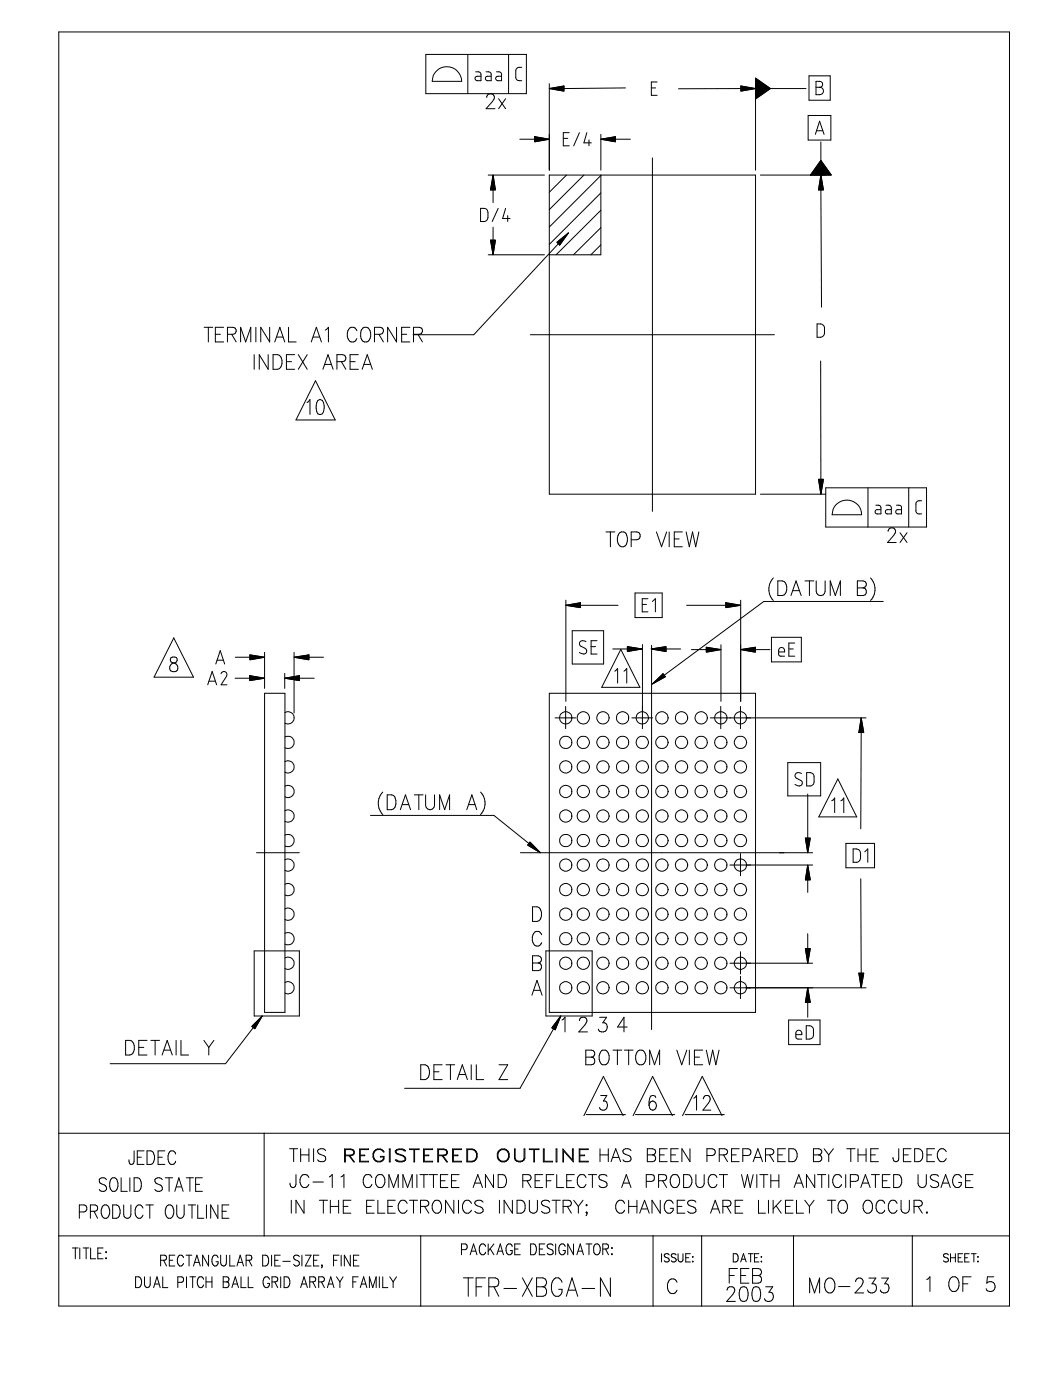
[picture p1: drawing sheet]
<svg xmlns="http://www.w3.org/2000/svg" width="210mm" height="280mm" viewBox="0 0 210 280" stroke-linecap="round" stroke-linejoin="round" font-family="sans-serif">
<g fill="none" stroke="#000" stroke-width=".2">
<path d="M11.7 6.4h189.7v254.4h-189.7zM85 10.9h20v7.8h-20zM87.3 14a2.94 2.94 0 0 1 3.1-.4 2.94 2.94 0 0 1 1.7 2.6h-5.9a2.71 2.71 0 0 1 1.1-2.2zM93.3 10.9v7.8M94.9 14.3l.7 .1 .4 .4v1.3h-.8a.44 .44 0 0 1-.4-.4 .44 .44 0 0 1 .4-.5h.8M97 14.3l.7 .1 .3 .2v1.5l-1-.1-.1-.2 .1-.5 1-.1M97.1 19.5l.3-.6 .7-.2a.85 .85 0 0 1 .6 .8 .85 .85 0 0 1-.4 .8l-1.3 1.4h1.8M99.1 14.3l.6 .1 .4 .4v1.3h-.7a.44 .44 0 0 1-.5-.4 .44 .44 0 0 1 .5-.5h.7M99.5 19.7l1.4 2M100.9 19.7l-1.4 2M101.5 10.9v7.8M104.1 13.4l-.8 .1-.4 .5 .1 1.8 .3 .3h.8"/>
<path d="M109.6 17.7l2.9-.5v1zM109.6 16.7v17.3M124.8 17.6l-12.3 .1M130 17.6h.8M131.1 16.4h-1.1v2.6h1.1M147.8 17.2l2.9 .5-2.9 .5zM147.8 17.7h-12.4M150.7 15.6l3 2.1-3 2.1zM150.7 16.7v17.3M150.7 17.7h10.1M161.4 15.1h4.3v4.9h-4.3zM162.8 16.2l.9 .1 .4 .2v.6l-.6 .3a.74 .74 0 0 1 .8 .8 .74 .74 0 0 1-.8 .7h-.7z"/>
<path d="M162.8 17.4h.7M97.4 35h11.2M98.4 35l.4 2.9h-.9zM98.4 37.9v2.6M103.7 27.8h3M106.7 27.3l2.9 .5-2.9 .5zM109.6 35h41.1v63.7h-41.1zM112.4 27.6h.9M113 35l-3.4 3.4M113.6 26.5h-1.2v2.6h1.2M115.6 26.5l-1.1 2.6M116.5 35l-6.9 6.9"/>
<path d="M117.1 26.5l-.6 2h1.5M117.5 27.9v1.2M119.9 27.8l2.9-.5v1zM119.9 35l-10.3 10.3M119.9 38.5l-10.3 10.3M119.9 26.8v7.2M119.9 35v15.9h-10.3M122.8 27.8h3M130.2 31.5v70.6M151.7 35h13.1M161.2 23.1h4.6v4.9h-4.6zM162.7 26.8l.8-2.6 .9 2.6"/>
<path d="M162.9 26.1h1.3M163.8 32l2.1 3h-4.2zM163.8 35l.5 2.9h-1zM163.8 28.3v6.7M163.8 37.9l.1 23.4M95.9 41.6h.9l.4 .4a2.49 2.49 0 0 1 .1 1.7l-.4 .4-1 .1zM97.4 50.9h11.2M97.9 47.9h.9l-.4 3zM98.4 45.4v2.5M99.4 41.6l-1.2 2.6M100.9 41.6l-.6 2h1.5M101.3 43v1.2"/>
<path d="M111.1 48.4l2.3-1.9-1.7 2.4zM113.4 46.5l-18.9 20.3h-12.1M119.9 42l-8.9 8.9M119.9 45.5l-5.5 5.4M119.9 48.9l-2 2M40.7 65.3h1.8M41.6 65.3v3M43 66.7h1M44.6 65.3h-1.6v3h1.6M45.4 66.7h1.1a.7 .7 0 0 0 .6-.7 .7 .7 0 0 0-.6-.7h-1.1v3M46.2 66.7l.9 1.6M48 68.3v-3l1 3 1-3v3"/>
<path d="M50.7 70.8v2.9M51.1 65.3v3M53.5 70.8v2.9l-1.8-2.9v2.9M53.8 65.3v3l-1.8-3v3M54.5 70.8h.9a1.63 1.63 0 0 1 .6 2.5l-.2 .3-.4 .1h-.9zM54.8 68.3l1-3 1 3M55.2 67.3h1.2M57.1 72.2h1.1M57.6 65.3v3h1.5M58.8 70.8h-1.7v2.9h1.7M59.5 70.8l1.8 2.9M61.3 70.8l-1.8 2.9"/>
<path d="M62.1 68.3l1-3 1 3M62.5 67.3h1.3M62.9 76l4 7.8h-7.8zM63.4 80l.6-.2a1.48 1.48 0 0 1 .7 1.7l-.1 .7-.3 .4-.5 .1a1.46 1.46 0 0 1-.7-1.6zM64.4 73.7l1-2.9 1.1 2.9M64.8 72.8h1.3M64.9 65.9l.6-.6v3M67.2 72.2h1.2a.7 .7 0 0 0 .6-.7 .7 .7 0 0 0-.6-.7h-1.2v2.9M68.1 72.2l.9 1.5M69.8 72.2h1.1M71.2 66a.98 .98 0 0 0-1.1-.6 .98 .98 0 0 0-.8 1 1.32 1.32 0 0 0 1.3 1.9l.6-.7M71.5 70.8h-1.7v2.9h1.7"/>
<path d="M72.3 73.7l1-2.9 1 2.9M72.4 65.5a1.02 1.02 0 0 1 1.6 .9 1.32 1.32 0 0 1-1.3 1.9 1.87 1.87 0 0 1-.3-2.8zM72.6 72.8h1.3M74.7 66.7h1.2a.7 .7 0 0 0 .6-.7 .7 .7 0 0 0-.6-.7h-1.2v3M75.6 66.7l.9 1.6M79.1 65.3v3l-1.8-3v3M80.1 66.7h1.1M81.8 65.3h-1.7v3h1.7M82.5 66.7h1.2a.7 .7 0 0 0 .6-.7 .7 .7 0 0 0-.6-.7h-1.2v3M83.4 66.7l.9 1.6M105.8 66.8h48.7M163 64.7h1l.5 .6a2.22 2.22 0 0 1-.2 1.7l-.3 .3h-1z"/>
<path d="M163.7 72.1l.1 23.6M61.3 80.4l.5-.6v2.9M151.7 98.7h13.1M163.3 95.7h1l-.5 3zM164.8 97.4h20.1v7.8h-20.1zM173.2 97.4v7.8M181.3 97.4v7.8M183.9 100h-.6l-.5 .4v1.8l.4 .4h.7M112.9 119.8v20.2M120.9 106.2h1.8M121.8 106.2v3M123.7 106.3a.86 .86 0 0 1 1.3 .3 1.98 1.98 0 0 1-.5 2.6 1.32 1.32 0 0 1-1.3-1.9z"/>
<path d="M125.9 107.8h1.2a.8 .8 0 0 0 .6-.8 .8 .8 0 0 0-.6-.8h-1.2v3M126.7 118.4h5.4v4.9h-5.4zM129.3 119.5h-1.2v2.7h1.2M131 106.2l1 3 1-3M133.5 106.2v3M134.5 107.6h1M136.1 106.2h-1.6v3h1.6M136.9 106.2l.6 3 .7-3 .6 3 .6-3M147.8 119.8v20.2M154.3 115.4a3.2 3.2 0 0 0 0 4.5M155.2 116h.9a1.63 1.63 0 0 1 .6 2.5l-.2 .3-.4 .1h-.9zM157.8 118.9l1-2.9 1.1 2.9"/>
<path d="M158.2 117.9h1.3M160.6 116h1.8M161.5 116v2.9M162.9 116v2.1a.89 .89 0 0 0 .8 .8 .89 .89 0 0 0 .9-.8v-2.1M165.7 118.9v-2.9l1 2.9 1-2.9v2.9M166.7 100.9a2.96 2.96 0 0 1 3.3-.9 2.96 2.96 0 0 1 1.9 2.8h-5.9l.2-1zM171.1 116h1.1a.69 .69 0 0 1 .6 .5 .69 .69 0 0 1-.2 .7l-.4 .2 .4 .1a.79 .79 0 0 1 .3 .8 .79 .79 0 0 1-.7 .6h-1.1zM171.1 117.4h1.1M173.7 115.4a3.2 3.2 0 0 1 0 4.5M174.8 100.9h.7l.2 .2 .1 1.5h-.9l-.3-.3a.39 .39 0 0 1 .4-.5h.8M176.8 100.9h.8l.2 .4v1.3h-.7a.42 .42 0 0 1-.5-.4 .42 .42 0 0 1 .5-.4h.7M177.2 106.1l.3-.6 .7-.1a.74 .74 0 0 1 .4 1.1l-1.5 1.8h1.7"/>
<path d="M178.9 100.9l.9 .1 .1 1.6-1-.1-.2-.2 .2-.5h1M179.6 106.4l1.4 1.9M181 106.4l-1.4 1.9M34.1 131.3a.64 .64 0 0 0 .2 1 1.03 1.03 0 0 1 1 .5 1.03 1.03 0 0 1-.1 1.2 .88 .88 0 0 1-1.3-.4 .88 .88 0 0 1 .6-1.2l.5-.1a.64 .64 0 0 0 .2-1l-.3-.1zM34.7 127.4l3.9 7.8h-7.9zM41.4 136.7l.9-2.6 .9 2.6M41.7 136h1.3M43.1 132.6l.8-2.7 .9 2.7M43.3 131.8h1.2M44.1 134.5a.61 .61 0 0 1 .8-.4 .61 .61 0 0 1 .3 .9l-1.1 1.7h1.2M46.9 135.4h2.9M46.9 131.2h3"/>
<path d="M49.8 134.9l3 .5-3 .5zM49.9 130.8l2.9 .4-2.9 .5zM52.8 138.4h4.1v63.7h-4.1zM52.8 130.2v7.2M56.8 135.4l2.9-.5v1zM56.8 134.4v3M58.7 131.2l2.9-.4v.9zM58.7 130.2v12.2M59.7 135.4h3M61.6 131.2h3M109.6 138.4h41.1v63.7h-41.1zM112.9 120.8l2.9-.5v1z"/>
<path d="M114.2 125.9h6.2v6.7h-6.2zM115.8 120.8h7.5M116.9 128.1a.75 .75 0 0 0-.8-.2 .75 .75 0 0 0-.5 .7l.2 .4 1 .4 .3 .4a.71 .71 0 0 1-.4 .7 .71 .71 0 0 1-.8-.1l-.3-.1M117.9 129.1h.9M119.1 127.9h-1.2v2.7h1.2M122.3 129.6h2.9M122.7 134l.5-.5v2.9M123.9 129.7l3.8 7.5h-7.6zM124.5 134l.6-.5v2.9M125.2 129.1l2.9 .5-2.9 .5zM128.1 120.7h.9M128.2 128.7v16.8"/>
<path d="M129.9 129.6l3-.5v1zM130 128.8v76.8M130.2 136.6l2.1-2.1 .5 .6zM130.2 120.1l.6-.6v2.7M132.9 129.6h2.9M137 120.8h7.8M138 129.7h2.9M140.9 129.2l2.9 .5-2.9 .5zM143.8 128.7v11.3M144.8 120.3l3 .5-3 .5zM147.8 129.7l2.9-.5v1zM150.7 129.7h2.9"/>
<path d="M153.9 127.2h6v5h-6zM155.4 130.2h1.1a.62 .62 0 0 0-.4-.9 .62 .62 0 0 0-.7 .6v1l.3 .1h.8M157.4 129.6h.9M158.6 128.4h-1.2v2.6h1.2M176.2 120.1h-23.8l-22.2 16.5M56.9 157a1.22 1.22 0 0 1 1.8 1 1.22 1.22 0 0 1-1.8 1.1M56.9 152a1.23 1.23 0 0 1 1.8 1.1 1.23 1.23 0 0 1-1.8 1.1M56.9 147.1a1.24 1.24 0 0 1 1.8 1.1 1.24 1.24 0 0 1-1.8 1.1M56.9 142.3a1.22 1.22 0 0 1 1.8 1 1.22 1.22 0 0 1-1.8 1.1M76.4 158.1a3.2 3.2 0 0 0 0 4.5M77.3 158.7h.8a1.36 1.36 0 0 1 .9 1.8 1.11 1.11 0 0 1-.9 1.2h-.8zM82.7 158.7h1.7"/>
<path d="M83.6 158.7v3M84.9 158.7v2.1a.89 .89 0 0 0 .9 .9 .89 .89 0 0 0 .9-.9v-2.1M95.9 158.1a3.2 3.2 0 0 1 0 4.5M110.7 143.3h4.2M112.9 141v4.5M126.1 143.3h4.1M141.7 143.3h31.1M143.8 141v4.5M147.7 141v4.5M157.2 152.3h6.5v6.6h-6.5zM159.9 154.4a.78 .78 0 0 0-1.2 .3v.5l1.1 .6a.59 .59 0 0 1 .3 .7 .59 .59 0 0 1-.6 .4l-.9-.3M161 154.2h.6l.7 .3 .1 .4v1.2a.87 .87 0 0 1-.8 .8h-.6z"/>
<path d="M161.2 158.5v8.8M165.9 159.9l.6-.6v2.9M167.2 155.5l3.7 7.6h-7.5zM167.8 159.9l.6-.6v2.9M171.8 143.3l.5 2.9h-.9zM171.8 146.2l-.1 19.3M51.2 170.3h8.5M56.9 176.6a1.22 1.22 0 0 1 1.8 1 1.22 1.22 0 0 1-1.8 1.1M56.9 171.6a1.23 1.23 0 0 1 1.8 1.1 1.23 1.23 0 0 1-1.8 1.1M56.9 166.7a1.24 1.24 0 0 1 1.8 1.1 1.24 1.24 0 0 1-1.8 1.1M56.9 161.9a1.22 1.22 0 0 1 1.8 1 1.22 1.22 0 0 1-1.8 1.1M73.9 162.8h24.7l9.2 7.5"/>
<path d="M79.9 161.7l1-3 1 3M80.3 160.6h1.2M87.7 161.7v-3l1 3 1-3v3M93.1 161.7l1-3 1 3M93.5 160.6h1.2M103.8 170.3h58.3M105.7 168.1l2.1 2.2-2.5-1.6zM145.6 172.7h16.5M147.7 170.4v4.5M160.7 167.3h1l-.5 3zM161.2 172.7l.5 3h-1zM161.2 175.7v2.5"/>
<path d="M168.8 168.4h5.7v4.9h-5.7zM170.2 169.5h.7l.6 .3a2.05 2.05 0 0 1 0 2.1h-.1a1.24 1.24 0 0 1-1.2 .3zM171.7 175.5l.1 18.8M172.6 170.1l.5-.6v2.7M50.7 189.9h9v12.9h-9zM56.9 196.2a1.22 1.22 0 0 1 1.8 1 1.22 1.22 0 0 1-1.8 1.1M56.9 191.2a1.23 1.23 0 0 1 1.8 1.1 1.23 1.23 0 0 1-1.8 1.1M56.9 186.3a1.24 1.24 0 0 1 1.8 1.1 1.24 1.24 0 0 1-1.8 1.1M56.9 181.5a1.22 1.22 0 0 1 1.8 1 1.22 1.22 0 0 1-1.8 1.1M106.1 198.7l1-3 1.1 3M106.3 181h.8a1.69 1.69 0 0 1 .7 2.6l-.7 .4h-.8zM106.3 190.8h1.1a.72 .72 0 0 1 .6 .7 .72 .72 0 0 1-.6 .8l.4 .1a.79 .79 0 0 1 .2 .8 .79 .79 0 0 1-.6 .6h-1.1z"/>
<path d="M106.3 192.3h1.1M106.5 197.7h1.3M108.1 186.6a.89 .89 0 0 0-1.4-.5 1.8 1.8 0 0 0 .3 2.8 .91 .91 0 0 0 1.1-.7M108.9 189.9h9.3v12.9h-9.3zM145.6 197.2h27.2M145.6 192.3h16.5M147.7 190v4.5M147.7 194.9v4.5M160.7 189.4h1l-.5 2.9zM161.2 197.2l.5 2.9h-1zM161.2 186.4v3M171.4 194.3h.9l-.5 2.9z"/>
<path d="M25.1 207.7h.8a1.63 1.63 0 0 1 .6 2.5l-.2 .3-.4 .1h-.8zM27.7 209.1h1M29.3 207.7h-1.6v2.9h1.6M30.1 207.7h1.7M30.9 207.7v2.9M32.3 210.6l1.1-2.9 1 2.9M32.7 209.7h1.3M35.1 207.7v2.9M36.1 207.7v2.9h1.5M40.7 207.7l1 1.4M41.7 209.1v1.5M42.7 207.7l-1 1.4"/>
<path d="M50.2 204.9l2.1-2.1-1.5 2.6zM52.3 202.8l-7.3 9.6h-23M83.9 212.6h.9a1.69 1.69 0 0 1 0 2.9h-.9zM86.6 214h1M88.2 212.6h-1.6v2.9h1.6M89 212.6h1.7M89.9 212.6v2.9M91.2 215.5l1-2.9 1.1 2.9M91.6 214.5h1.3M94 212.6v2.9M95 212.6v2.9h1.5M99.6 212.6h1.7l-1.7 2.9h1.7"/>
<path d="M111.9 202.8l-1.1 2.8-.7-.4zM111.9 202.8l-8.1 14.5h-23.1M112.1 203.7l.6-.6v2.9M115.6 203.8a.66 .66 0 0 1 .5-.7h.5a.72 .72 0 0 1 .4 1.1l-1.5 1.8h1.7M116.9 209.7h1.1a.7 .7 0 0 1 .7 .7 .7 .7 0 0 1-.7 .7 .77 .77 0 0 1 .7 .7 .77 .77 0 0 1-.7 .8h-1.1zM116.9 211.1h1.1M119.6 203.1h1.4l-.7 1.1a.92 .92 0 0 1 .7 1.5 .92 .92 0 0 1-1.6-.2M119.8 218.7h1.3l-.7 1.1a.92 .92 0 0 1 .8 1 .92 .92 0 0 1-1 .8l-.5-.2-.1-.3M120 209.8a1.02 1.02 0 0 1 1.5 1 1.65 1.65 0 0 1-.7 1.8h-.5a1.87 1.87 0 0 1-.3-2.8zM122.3 209.7h1.8M123.2 209.7v2.9M124.6 209.7h1.7"/>
<path d="M125.1 205h-1.9l1.3-1.9v2.9M125.4 209.7v2.9M127.3 209.8a1.02 1.02 0 0 1 1.6 1 1.65 1.65 0 0 1-.8 1.8 1.05 1.05 0 0 1-1.3-1.1 2.01 2.01 0 0 1 .5-1.7zM129.6 212.6v-2.9l1 2.9 1-2.9v2.9M129.8 220l.4-.2a.92 .92 0 0 1 .8 .9 .92 .92 0 0 1-.8 .9l-.4-.1a1.02 1.02 0 0 1 0-1.5zM130.9 219.1a.64 .64 0 0 0-1.1-.3l-.2 .5-.1 1.4M135 209.7l1 2.9 1-2.9M137.5 209.7v2.9M138.4 219.3l.6-.6v2.9M138.6 211.1h1M140.2 209.7h-1.6v2.9h1.6M140.3 219.4l.3-.6 .7-.1a.91 .91 0 0 1 .1 1.5l-1.1 1.4h1.5"/>
<path d="M140.9 209.7l.7 2.9 .6-2.9 .6 2.9 .7-2.9M157.4 203.7h6.2v4.9h-6.2zM158.8 206.6h1.2a.62 .62 0 0 0-.4-.9 .62 .62 0 0 0-.8 .6l.1 1 .3 .2h.8M160.9 204.8h.9l.4 .4 .1 1.5-.1 .3-.3 .3-1 .2zM161.2 200.1v3M11.7 226.3h189.7M21.3 235.5a.73 .73 0 0 0-1-.3 .73 .73 0 0 0-.4 .9l.9 .5a.66 .66 0 0 1 .5 .7 .66 .66 0 0 1-.6 .6l-.7-.2-.2-.2M22.3 235.3l.2-.2a.75 .75 0 0 1 .9 .7 1.66 1.66 0 0 1-.5 2.1 1.18 1.18 0 0 1-1-1.7zM24.2 235.1v2.8h1.2M25.9 235.1v2.8M26.8 229.8l-.1 2.4a.47 .47 0 0 1-.5 .3 .47 .47 0 0 1-.4-.3l-.1-.7M26.8 235.1h.7a1.61 1.61 0 0 1 .5 2.4l-.2 .2-.3 .2h-.7z"/>
<path d="M27.4 231h.8M28.7 229.8h-1.3v2.7h1.3M29.3 229.8h.8a1.6 1.6 0 0 1 0 2.7h-.8zM31.5 231h.9M32.4 235.5a.79 .79 0 0 0-.9-.4 .79 .79 0 0 0-.6 .7l.2 .4 .9 .4a.68 .68 0 0 1 .3 .9 .68 .68 0 0 1-.8 .4l-.6-.4M32.9 229.8h-1.4v2.7h1.4M33 235.1h1.5M33.7 235.1v2.8M34.9 237.9l.8-2.8 .8 2.8M35.1 230.4a.72 .72 0 0 0-1.2-.5 1.89 1.89 0 0 0 .2 2.6 .75 .75 0 0 0 1-.7M35.2 237h1M37.2 235.1h1.4"/>
<path d="M37.9 235.1v2.8M39 236.5h.8M40.4 235.1h-1.4v2.8h1.4M52.7 226.3v20.4M57.8 229.3h1.6M58.1 239.6v2.6M58.6 229.3v2.6M59.1 234.5v2l-.2 .3a.54 .54 0 0 1-.9 0l-.1-.6M60 229.3v2.6M60 230.6h1.6M60.7 239.6v2.6l-1.6-2.6v2.6M61.6 229.3v2.6"/>
<path d="M61.6 235.1a.92 .92 0 0 0-1-.6 .92 .92 0 0 0-.7 1 1.2 1.2 0 0 0 1.1 1.6l.6-.6M62.4 236h2.1M62.6 229.3v2.6M63.7 239.6h1.7M64.5 239.6v2.6M65 229.7a.89 .89 0 0 0-.9-.4 .89 .89 0 0 0-.7 .6l.2 .4 .9 .4a.62 .62 0 0 1 .5 .7 .62 .62 0 0 1-.6 .5l-.8-.1-.2-.3M65.7 235l.6-.5v2.6M65.9 239.6v2.6M67.6 239.6v2.6M68 235l.6-.5v2.6M68.9 230.6l1.5-.1 .2-.6-.2-.3-.4-.1h-1.1v2.5h-.2v-2.6l1.7 .1a.63 .63 0 0 1 0 1.1l-1.5 .1M69.6 230.7l1.1 1.3-.9-1.3"/>
<path d="M70 239.6h-1.5v2.6h1.5M71.8 229.4h1.7v.1h-1.6v2.3h1.6v.2h-1.7zM71.9 230.6h.9v.1h-.9M74.2 235.1l-.1-.2a.84 .84 0 0 0-1.4 0 1.67 1.67 0 0 0 .5 2.2 .85 .85 0 0 0 1-.6M74.7 239.6h-1.5v2.6h1.5M74.7 229.8a1.14 1.14 0 0 1 1.9 .2h-.1a1.1 1.1 0 0 0-1.4-.4 1.1 1.1 0 0 0-.6 1.4 1.06 1.06 0 0 0 .9 .9 1.06 1.06 0 0 0 1.1-.5v-.4h-.6v-.1h.7a1.1 1.1 0 0 1-1 1.1 1.1 1.1 0 0 1-1.2-1v-.6zM75.1 234.9a.92 .92 0 0 1 1.1-.3 .92 .92 0 0 1 .6 .9 1.2 1.2 0 0 1-1.2 1.6 1.55 1.55 0 0 1-.5-2.2zM75.4 239.6v2.6h1.4M77.6 237.1v-2.6l.9 2.6 1-2.6v2.6M77.7 229.4h.2v2.6h-.2zM78.9 229.8a1.53 1.53 0 0 1 2 0h-.3a1.18 1.18 0 0 0-1.6 0v.2a2.21 2.21 0 0 0 1.5 .7l.3 .3 .1 .6a1.5 1.5 0 0 1-2 0h.3a1.27 1.27 0 0 0 1.6 0 .76 .76 0 0 0-.6-.9 1.45 1.45 0 0 1-1.3-.7zM78.9 239.6h-1.5v2.6h1.5"/>
<path d="M80.4 237.1v-2.6l.9 2.6 1-2.6v2.6M81.7 229.4h1.9v.1h-1.9zM81.7 239.6h1.6M82.5 239.6v2.6M82.6 229.5v2.5h.1v-2.5M83.2 234.5v2.6M83.8 234.5h1.6M84.5 229.4h1.8v.1h-1.6v2.3h1.6v.2h-1.8zM84.6 234.5v2.6M84.7 230.6h.9v.1h-.9M85.6 234.5h1.7M86.5 234.5v2.6"/>
<path d="M86.7 239.8a.93 .93 0 0 1 1.4 .8 1.16 1.16 0 0 1-1.1 1.6 1.53 1.53 0 0 1-.3-2.4zM87.5 230.6l1.5-.1 .1-.3-.1-.6-1.5-.1v2.5h-.2v-2.6l1.7 .1a.63 .63 0 0 1 0 1.1l-1.5 .1M87.9 235.7h.9M88.2 230.7l.9 1.3h.2l-.9-1.3M89.4 234.5h-1.5v2.6h1.5M90.1 235.7h.9M90.3 229.4h1.8v.1h-1.6v2.3h1.6v.2h-1.8zM90.5 230.6h.9v.1h-.9M90.6 239.6v2.6l-1.7-2.6v2.6M91.5 239.6v2.6M91.6 234.5h-1.5v2.6h1.5M93.1 229.4h1.1a1.32 1.32 0 0 1 1 1.3 1.32 1.32 0 0 1-1 1.3h-1.1z"/>
<path d="M93.3 229.5h.9a1.19 1.19 0 0 1 .9 1.2 1.19 1.19 0 0 1-.9 1.1h-.9zM94.4 237.1l.9-2.6 1 2.6M94.7 236.2h1.2M98.5 234.5v2.6l-1.6-2.6v2.6M99.4 234.5l1.2 .1a1.52 1.52 0 0 1-.4 2.5h-.8zM99.7 239.6v2.6M99.8 229.6a1.16 1.16 0 0 1 1.7 1.1 1.16 1.16 0 0 1-1.7 1 1.32 1.32 0 0 1 0-2.1zM102.2 239.6v2.6l-1.6-2.6v2.6M102.7 229.4h.1v1.9l.2 .3a1 1 0 0 0 1.6-.3v-1.9h.1v1.9a1.1 1.1 0 0 1-1 .7 1.1 1.1 0 0 1-1-.7zM103.2 239.6a1.38 1.38 0 0 1 1.6 .8 1.38 1.38 0 0 1-.5 1.7l-1.1 .1zM104.3 235.7h1.1a.63 .63 0 0 0 .5-.4 .63 .63 0 0 0-.2-.7l-1.4-.1v2.6M105.2 235.7l.8 1.4"/>
<path d="M105.6 229.4h1.9v.1h-1.9zM105.6 239.6v1.9a.81 .81 0 0 0 .8 .7 .81 .81 0 0 0 .8-.7v-1.9M106.5 229.5v2.5h.1v-2.5M106.8 235.7h.9M108.3 234.5h-1.5v2.6h1.5M108.4 229.4h.2v2.4h1.6v.2h-1.8zM109 235.7h.9M110.2 239.6h1.6M110.5 234.5h-1.5v2.6M111 229.4h.1v2.6h-.1zM111 239.6v2.6M111.1 234.5v2.6h1.4"/>
<path d="M112.3 229.4l1.9 2.2v-2.2h.2v2.6l-2-2.2v2.2h-.1zM113.1 235.7h.9M114.5 239.6l.9 1.3M114.6 234.5h-1.5v2.6h1.5M115.6 229.4h1.7v.1h-1.6v2.3h1.6v.2h-1.7zM115.7 230.6h.9v.1h-.9M116.3 239.6l-.9 1.3M116.5 222.7l3.9-7.8 3.9 7.8M116.9 235.1a.89 .89 0 0 0-1-.6 .89 .89 0 0 0-.7 1 1.1 1.1 0 0 0 .2 1.2 1.1 1.1 0 0 0 1.2 .3l.3-.5M117 222.5h7.8M117.4 234.5h1.6M118.2 234.5v2.6"/>
<path d="M119.7 230.6h1.7M119.7 229.3v2.6M121.1 234.9a1.08 1.08 0 0 0-1.6 0 .61 .61 0 0 0 .5 .7l.6 .3a.63 .63 0 0 1 .5 .4 .63 .63 0 0 1-.2 .7 1.04 1.04 0 0 1-1.4-.3M121.4 229.3v2.6M121.9 231.9l1-2.6 .9 2.6M122.3 231.1h1.1M124 237.1l1-2.6 .9 2.6M124.4 236.2h1.2M125.4 239.6v2.6M125.9 229.7a.88 .88 0 0 0-.9-.4 .88 .88 0 0 0-.7 .6l.2 .4 .9 .4a.66 .66 0 0 1 .3 1.1 1.04 1.04 0 0 1-1.4-.3M126.3 222.7l3.9-7.8 4 7.8M126.8 222.5h7.8"/>
<path d="M127.1 239.6v2.6M128.9 235.9l1.4-.2a.7 .7 0 0 0 .3-.7 .7 .7 0 0 0-.6-.5h-1.1v2.6M129.2 229.3h1a.61 .61 0 0 1 .5 1l-.5 .3a.68 .68 0 0 1 .6 .7 .68 .68 0 0 1-.6 .6h-1zM129.2 230.6h1M131.4 235.7l1.4-.1a.69 .69 0 0 0 0-1l-1.4-.1v2.6M131.6 230.6h.9M131.7 239.6v2.6l-1.6-2.6v2.6M132.2 235.7l.8 1.4M133.1 229.3h-1.5v2.6h1.5M133.9 230.6h.9M133.9 234.9a.92 .92 0 0 1 1.1-.3 .92 .92 0 0 1 .6 .9 1.2 1.2 0 0 1-1.2 1.6 1.48 1.48 0 0 1-.5-2.2zM135.3 229.3h-1.4v2.6h1.4"/>
<path d="M136.2 222.7l3.9-7.8 4 7.8M136.4 234.5h.8a1.34 1.34 0 0 1 .7 2l-.3 .5-1.2 .1zM136.7 239.6h-1.6v2.6h1.6M136.7 222.5h7.8M137.7 229.3v2.6l-1.6-2.6v2.6M138.9 234.5v1.8a.83 .83 0 0 0 .8 .8 .83 .83 0 0 0 .8-.8v-1.8M141.1 230.7h1a.68 .68 0 0 0 .6-.7 .68 .68 0 0 0-.6-.7h-1v2.6M143 235.1v-.2a.89 .89 0 0 0-1.5 0 1.67 1.67 0 0 0 .5 2.2 .85 .85 0 0 0 1-.6M143.5 230.6h1.1a.61 .61 0 0 0 .4-1l-.4-.3h-1.1v2.6M143.5 234.5h1.7M144.4 230.6l.8 1.3M144.4 234.5v2.6"/>
<path d="M146 230.6h.9M147.5 229.3h-1.5v2.6h1.5M148 234.5l.5 2.6 .6-2.6 .6 2.6 .6-2.6M148.2 230.7h1a.68 .68 0 0 0 .6-.7 .68 .68 0 0 0-.6-.7h-1v2.6M148.2 239.6h-1.5v2.6h1.5M150.3 231.9l.9-2.6 .9 2.6M150.6 231.1h1.2M151 234.5v2.6M151.3 239.6v2.6h1.4M151.6 234.5h1.6M152.4 234.5v2.6M152.7 230.6h1.1a.61 .61 0 0 0 .5-1l-.5-.3h-1.1v2.6"/>
<path d="M153.3 239.6v2.6M153.5 230.6l.9 1.3M153.8 235.7h1.6M153.8 234.5v2.6M154.3 239.6v2.6M155.2 230.6h.9M155.4 234.5v2.6M155.9 239.6l-1.6 1.8M156.7 229.3h-1.5v2.6h1.5M157.4 229.3h.8a1.41 1.41 0 0 1 .9 1.3 1.41 1.41 0 0 1-.9 1.3h-.8zM158.2 239.6h-1.5v2.6h1.5M158.5 237.1l.9-2.6 .9 2.6"/>
<path d="M158.8 236.2h1.2M158.9 239.6v2.6h1.4M160.6 239.6l.9 1.3M162.3 229.3h1.1a.61 .61 0 0 1 .4 1l-.4 .3a.68 .68 0 0 1 .6 .7 .68 .68 0 0 1-.6 .6h-1.1zM162.3 230.6h1.1M162.4 239.6l-.9 1.3M162.6 234.5v2.6l-1.7-2.6v2.6M163.1 234.5h1.7M164 234.5v2.6M164.4 229.3l1 1.3M165.1 239.6h1.7M165.4 230.6v1.3"/>
<path d="M165.4 234.5v2.6M165.9 239.6v2.6M166.3 229.3l-.9 1.3M167.9 235.1a.89 .89 0 0 0-1-.6 .89 .89 0 0 0-.7 1 1.2 1.2 0 0 0 1.1 1.6l.5-.4 .1-.2M168.7 234.5v2.6M169 229.3h1.6M169.7 235.9l1.4-.2a.7 .7 0 0 0 .2-.7 .7 .7 0 0 0-.6-.5h-1v2.6M169.8 229.3v2.6M171.2 230.6h1.6M171.2 229.3v2.6M171.7 237.1l1-2.6 .9 2.6M172.1 236.2h1.2"/>
<path d="M172.7 239.8a.93 .93 0 0 1 1.4 .8 1.16 1.16 0 0 1-1.2 1.6 1.53 1.53 0 0 1-.2-2.4zM172.8 229.3v2.6M173.7 230.6h1M173.9 234.5h1.6M174.7 234.5v2.6M175.3 229.3h-1.6v2.6h1.6M176.1 235.7h.9M177.6 234.5h-1.5v2.6h1.5M178.3 234.5l1.2 .1a1.52 1.52 0 0 1-.4 2.5h-.8zM179.3 229.3l-.1 2.4a.55 .55 0 0 1-.9 0l-.1-.6M179.8 239.6v1.9a.83 .83 0 0 0 .8 .7 .83 .83 0 0 0 .8-.7v-1.9M180.3 230.6h.9"/>
<path d="M181.8 229.3h-1.5v2.6h1.5M182.5 229.3a1.37 1.37 0 0 1 1.6 .8 1.37 1.37 0 0 1-.5 1.7l-1.1 .1zM183.2 234.5v1.8a.83 .83 0 0 0 .8 .8 .83 .83 0 0 0 .8-.8v-1.8M185 230.6h.9M186.5 229.3h-1.5v2.6h1.5M187.3 234.9a1.12 1.12 0 0 0-1.7 0 .71 .71 0 0 0 .5 .7 1.35 1.35 0 0 1 1.2 .7v.4a1.04 1.04 0 0 1-1.7 0M187.7 237.1l1-2.6 .9 2.6M188.1 236.2h1.2M188.8 229.9a.92 .92 0 0 0-1.1-.6 .92 .92 0 0 0-.7 1 1.2 1.2 0 0 0 1.2 1.6l.6-.6M191.8 235.1a.89 .89 0 0 0-1-.6 .89 .89 0 0 0-.7 1 1.2 1.2 0 0 0 1.2 1.6 .85 .85 0 0 0 .5-1h-.5M192.7 235.7h.9M194.1 234.5h-1.4v2.6h1.4"/>
<path d="M11.7 246.7h189.7M14.4 249.2h1.2M15 249.2v2.1M15.8 242h1a.71 .71 0 0 0 .5-.7 .71 .71 0 0 0-.5-.7h-1v2.6M15.9 249.2v2.1M16.6 249.2h1.1M17.2 249.2v2.1M18 241.8h1a.65 .65 0 0 0 .5-.6 .65 .65 0 0 0-.5-.6h-1v2.6M18.1 249.2v2.1h1M18.8 241.8l.7 1.4M19.5 250.2h.7M20.6 249.2h-1.1v2.1h1.1"/>
<path d="M20.6 240.7l.7-.1a1.67 1.67 0 0 1 0 2.6h-.5a1.73 1.73 0 0 1-.2-2.5zM21.2 249.9v.2zM21.2 251.1v.2zM22.5 240.6h.7a1.56 1.56 0 0 1 0 2.6h-.7zM24.7 240.6v1.9a.72 .72 0 0 0 .7 .7 .72 .72 0 0 0 .7-.7v-1.9M27.1 254.9h.5a1.25 1.25 0 0 1 0 2.2h-.5zM28.5 241.2a.75 .75 0 0 0-.7-.7 .75 .75 0 0 0-.7 .7 1.61 1.61 0 0 0 .5 2 .81 .81 0 0 0 .9-.6M28.8 254.9v1.5a.58 .58 0 0 0 .6 .7 .58 .58 0 0 0 .6-.7v-1.5M29.1 240.6h1.5M29.9 240.6v2.6M30.6 257.1l.7-2.2 .7 2.2M30.9 256.4h.8"/>
<path d="M32 251.6h.8a.52 .52 0 0 0 .4-.5 .52 .52 0 0 0-.4-.5h-.8v2.2M32.5 254.9v2.2h1M32.6 251.6l.6 1.2M33.4 240.7l.6-.1a1.67 1.67 0 0 1 0 2.6h-.4a1.73 1.73 0 0 1-.2-2.5zM33.8 251.6h.7M34.9 250.6h-1.1v2.2h1.1M35.3 240.6v1.9a.74 .74 0 0 0 .7 .7 .74 .74 0 0 0 .7-.7v-1.9M35.5 256l.9-.1 .2-.3-.2-.6-.9-.1v2.2M36.6 251.1a.57 .57 0 0 0-.9-.4 1.49 1.49 0 0 0 .2 2.1 .68 .68 0 0 0 .7-.5M37.1 250.6h1.2M37.2 254.9v2.2M37.5 240.6h1.5"/>
<path d="M37.7 250.6v2.2M37.9 254.9h1.1M38.3 240.6v2.6M38.4 254.9v2.2M38.6 252.8l.7-2.2 .7 2.2M38.9 252h.8M39.5 240.6v2.6h1.2M40.6 255.4a.63 .63 0 0 0-.8-.5 .63 .63 0 0 0-.4 .8l.1 .8a.57 .57 0 0 0 .5 .6 .57 .57 0 0 0 .6-.6M41.1 254.9v2.2M41.1 255.9h1.2M41.2 240.6v2.6M41.6 250.6v2.2l-1.2-2.2v2.2"/>
<path d="M42.3 254.9v2.2M43.5 240.6v2.6l-1.5-2.6v2.6M43.5 251.1a.57 .57 0 0 0-.9-.4 1.49 1.49 0 0 0 .2 2.1 .68 .68 0 0 0 .7-.9h-.4M44 250.6v1.5a.58 .58 0 0 0 .6 .7 .58 .58 0 0 0 .6-.7v-1.5M44.3 241.8h.9M44.5 254.9h.8a.51 .51 0 0 1 .4 .5 .51 .51 0 0 1-.4 .5 .59 .59 0 0 1 .4 .6 .59 .59 0 0 1-.4 .6h-.8zM44.5 255.9h.8M45.7 240.6h-1.4v2.6h1.4M45.8 250.6v2.2h1.1M46.3 257.1l.6-2.2 .7 2.2M46.5 256.4h.9M47.3 252.8l.6-2.2 .7 2.2"/>
<path d="M47.5 252h.8M48.1 254.9v2.2h1M49.1 251.6h.7a.52 .52 0 0 0 .5-.5 .52 .52 0 0 0-.5-.5h-.7v2.2M49.5 254.9v2.2h1M49.7 251.6l.5 1.2M52.4 250.6h.6a1.25 1.25 0 0 1 0 2.2h-.6zM53.8 255.4a.65 .65 0 0 0-.8-.5 .65 .65 0 0 0-.5 .8l.1 .8a.62 .62 0 0 0 .7 .6 .62 .62 0 0 0 .5-.9h-.5M54.2 250.6v2.2M54.3 255.9h.7a.52 .52 0 0 0 .4-.5 .52 .52 0 0 0-.4-.5h-.7v2.2M54.8 251.6h.7M54.8 255.9l.6 1.2M55.9 250.6h-1.1v2.2h1.1"/>
<path d="M56 254.9v2.2M56.4 251.8h1.5M56.7 254.9h.5a1.25 1.25 0 0 1 0 2.2h-.5zM59.7 250.9a.6 .6 0 0 0-.6-.3 .6 .6 0 0 0-.5 .5 1.13 1.13 0 0 0 1 .7 .54 .54 0 0 1 .1 .6 .54 .54 0 0 1-.4 .4h-.3l-.4-.4M60 257.1l.7-2.2 .6 2.2M60.2 250.6v2.2M60.2 256.4h.9M60.9 250.6h1.2l-1.2 2.2h1.2M61.8 255.9h.8a.52 .52 0 0 0 .4-.5 .52 .52 0 0 0-.4-.5h-.8v2.2M62.4 255.9l.6 1.2M62.6 251.6h.6M63.6 255.9h.7a.52 .52 0 0 0 .4-.5 .52 .52 0 0 0-.4-.5h-.7v2.2"/>
<path d="M63.6 250.6h-1v2.2h1M64.1 255.9l.6 1.2M64.2 252.5v.3zM64.3 252.6l-.2 .5M65.3 257.1l.7-2.2 .6 2.2M65.6 256.4h.8M65.9 240.9h1.7M66.5 251.6h.7M67.1 254.9l.7 1M67.6 250.6h-1.1v2.2M67.8 255.9v1.2M68.1 250.6v2.2"/>
<path d="M68.5 254.9l-.7 1M68.5 240.9h.9M69.9 250.6v2.2l-1.2-2.2v2.2M70.4 255.9h.6M70.5 251.6h.7M71.5 254.9h-1.1v2.2M71.6 250.6h-1.1v2.2h1.1M71.9 257.1l.7-2.2 .6 2.2M72.1 256.4h.9M73.2 240.9h.9M73.7 257.1v-2.2l.7 2.2 .7-2.2v2.2M75.7 254.9v2.2"/>
<path d="M76.4 254.9v2.2h1M77.4 240.9h.9M77.8 254.9l.6 1M78.4 255.9v1.2M79.1 254.9l-.7 1M81.2 240.3a.91 .91 0 0 0-1-.7 .91 .91 0 0 0-.7 1 1.2 1.2 0 0 0 1.1 1.6l.6-.6M83.9 240.9h1.1a.61 .61 0 0 0 .4-1l-.4-.3h-1.1v2.6M83.9 246.7v14.1M84.7 240.9l.9 1.3M92.1 249.5h.7a.61 .61 0 0 0 .4-.6 .61 .61 0 0 0-.4-.5h-.7v2.1M92.5 255.1h1.9M93.4 255.1v3.7"/>
<path d="M93.8 250.5l.7-2.1 .7 2.1M94.1 240.3a.91 .91 0 0 0-1.1-.7 .91 .91 0 0 0-.7 1 1.2 1.2 0 0 0 1.2 1.6l.6-.6M94.1 249.8h.8M95 256.9h1.1M96.4 240a.91 .91 0 0 0-.9-.4 .91 .91 0 0 0-.8 .7 1.35 1.35 0 0 0 1.2 .7 .62 .62 0 0 1 .5 .7 .62 .62 0 0 1-.6 .5h-.5l-.6-.4M96.9 255.1h-1.9v3.7M96.9 248.9a.65 .65 0 0 0-.8-.5 .65 .65 0 0 0-.5 .8 .95 .95 0 0 0 .9 1.3l.4-.5M97.4 248.4v2.1M97.5 256.9h1.3a.92 .92 0 0 0 .7-.9 .92 .92 0 0 0-.7-.9h-1.3v3.7M97.8 249.3l.8 1.2M98.6 256.9l.9 1.9M98.6 248.4l-1.2 1.4"/>
<path d="M99.1 250.5l.7-2.1 .7 2.1M99.4 249.8h.8M100.5 257.2h2.6M102.2 248.9a.63 .63 0 0 0-.8-.5 .63 .63 0 0 0-.4 .8 .95 .95 0 0 0 .8 1.3 .66 .66 0 0 0 .4-.8h-.4M102.7 249.4h.7M103.8 248.4h-1.1v2.1h1.1M104.2 255.1l2 3.7M105.9 248.4h.6a1.29 1.29 0 0 1 0 2.1h-.6zM106.2 255.1l-2 3.7M107.1 256.9h1.2M107.1 255.1h1.2a.9 .9 0 0 1 .8 .9 .9 .9 0 0 1-.8 .9 .98 .98 0 0 1 .8 1 .98 .98 0 0 1-.8 .9h-1.2zM107.6 249.4h.7"/>
<path d="M108.7 248.4h-1.1v2.1h1.1M109.7 240a.91 .91 0 0 0-.9-.4 .91 .91 0 0 0-.8 .7 1.35 1.35 0 0 0 1.2 .7 .66 .66 0 0 1 .3 1.1 1.11 1.11 0 0 1-1.5-.3M110.4 248.7a.64 .64 0 0 0-.7-.4 .64 .64 0 0 0-.5 .6 1.63 1.63 0 0 0 1.1 .8l.1 .5a.71 .71 0 0 1-1.2 0M110.9 248.4v2.1M112.1 256a1.01 1.01 0 0 0-1.5-.7 2.42 2.42 0 0 0 .3 3.5 1.09 1.09 0 0 0 1.2-1.4h-.6M112.4 240.9l1.4-.2a.65 .65 0 0 0 0-.9l-1.4-.2v2.6M112.8 248.9a.65 .65 0 0 0-.8-.5 .65 .65 0 0 0-.5 .8 .95 .95 0 0 0 .9 1.3 .74 .74 0 0 0 .4-.8h-.4M113 258.8l1.1-3.7 1.2 3.7M113.2 240.9l.8 1.3M113.4 257.6h1.5M114.4 248.4v2.1l-1.1-2.1v2.1M115.1 250.5l.7-2.1 .6 2.1"/>
<path d="M115.4 249.8h.8M115.4 240.9v1.3M116.1 257.2h2.6M116.9 248.4h1.2M117.1 240.5v.2l-.2-.1zM117.1 242v.2l-.2-.1zM117.1 242.1l-.2 .6M117.5 248.4v2.1M118.7 248.4h.2a.93 .93 0 0 1 .9 1.3 .68 .68 0 0 1-.7 .8 .68 .68 0 0 1-.7-.8 1.35 1.35 0 0 1 .3-1.3zM120.3 249.4h.7a.52 .52 0 0 0 .4-.5 .52 .52 0 0 0-.4-.5h-.7v2.1M120.8 249.4l.6 1.1M121.8 255.1v3.7l-2-3.7v3.7"/>
<path d="M122 250.4h.2l-.1 .1zM122.1 249.1v.2zM124.6 240.3a.91 .91 0 0 0-1-.7 .91 .91 0 0 0-.7 1 1.2 1.2 0 0 0 1.1 1.6l.6-.6M125.4 240.9h1.7M127.6 242.2l1-2.6 .9 2.6M128 241.4h1.2M130.3 246.7v14.1M132 250.3v1.7M133.5 250.6a.52 .52 0 0 0-.5-.3 .52 .52 0 0 0-.5 .4l.2 .2 .7 .3 .1 .5a.57 .57 0 0 1-1 0M134.3 240.3a.91 .91 0 0 0-1-.7 .91 .91 0 0 0-.8 1 1.2 1.2 0 0 0 1.2 1.6 .91 .91 0 0 0 .6-1h-.6M134.9 250.6a.49 .49 0 0 0-.6-.3 .49 .49 0 0 0-.3 .6l.7 .3 .2 .3a.52 .52 0 0 1-.4 .5 .52 .52 0 0 1-.6-.3M135.1 256a.98 .98 0 0 0-1.2-.7 .98 .98 0 0 0-.7 1.1 1.32 1.32 0 0 0 1.3 1.9l.6-.7"/>
<path d="M135.1 240.9h1M135.3 250.3v1.2a.49 .49 0 0 0 .5 .5 .49 .49 0 0 0 .5-.5v-1.2M136.8 251.1h.6M137.8 250.3h-1v1.7h1M138.2 250.9v.1zM138.2 251.8v.2zM138.9 240a.91 .91 0 0 0-1-.4 .91 .91 0 0 0-.7 .7 1.35 1.35 0 0 0 1.2 .7 .66 .66 0 0 1 .2 1.1 1.11 1.11 0 0 1-1.4-.3M140 246.7v14.1M141.8 242.2l.9-2.6 .9 2.6M142.1 241.4h1.2M144.2 240.9l1.4-.2a.63 .63 0 0 0 .2-.6 .63 .63 0 0 0-.5-.5h-1.1v2.6M145 240.9l.8 1.3"/>
<path d="M145.1 257.6a.66 .66 0 0 1 .5-.7h.5a.7 .7 0 0 1 .4 1.1l-1.5 1.8h1.7M145.5 254.7h1M146.3 250.3a.89 .89 0 0 1 1 .5 .89 .89 0 0 1-.3 1.1l-.7 .1zM146.7 240.9h.9M147.2 253.3h-1.7v2.9M147.8 254.7h1M147.8 252l.5-1.7 .6 1.7M147.9 257a.85 .85 0 0 1 1.2 .5 2.67 2.67 0 0 1-.2 2.2 .85 .85 0 0 1-1.3-.4 2.63 2.63 0 0 1 .3-2.3zM148 251.4h.7M149.3 250.3h1M149.4 253.3h-1.6v2.9h1.6M149.8 250.3v1.7"/>
<path d="M150.2 253.3h1.1a.7 .7 0 0 1 .7 .7 .7 .7 0 0 1-.7 .7 .77 .77 0 0 1 .7 .7 .77 .77 0 0 1-.7 .8h-1.1zM150.2 254.7h1.1M150.4 257a.85 .85 0 0 1 1.2 .5 2.67 2.67 0 0 1-.2 2.2 .8 .8 0 0 1-1.2-.4 2.83 2.83 0 0 1 .2-2.3zM150.5 251.1h.6M151.4 250.3h-.9v1.7h.9M151.9 250.9v.1zM151.9 251.8v.2zM152.8 256.9h1.4l-.8 1.1h.4a.95 .95 0 0 1 .3 1.5 .95 .95 0 0 1-1.6-.2M154.9 240.7l1 1.5M156.7 240.9h.9M158.3 246.7v14.1M161.5 240.9v1.3"/>
<path d="M161.5 258.1v-2.9l1 2.9 1-2.9v2.9M164.8 255.6l.5-.4a1.32 1.32 0 0 1 1.3 1.8 1 1 0 0 1-.6 1 1 1 0 0 1-1.2-.3 2.13 2.13 0 0 1 0-2.1zM167.3 256.9h2.3M167.4 240a.9 .9 0 0 1 1.1-.3 .9 .9 0 0 1 .6 .9 1.2 1.2 0 0 1-1.2 1.6 1.57 1.57 0 0 1-.5-2.2zM170.7 255.9l.3-.6 .2-.1h.5a.79 .79 0 0 1 .4 1.1l-.2 .4-1.3 1.4h1.7M173.4 255.2h1.4l-.8 1.1a.93 .93 0 0 1 .9 1.1 .93 .93 0 0 1-1.2 .7l-.3-.1-.3-.5M175.9 255.2h1.3l-.7 1.1a.92 .92 0 0 1 .9 1.1 .92 .92 0 0 1-1.1 .7l-.4-.1-.3-.5M176.5 240.3a.85 .85 0 0 0-1-.7 1.53 1.53 0 0 0 0 2.6 .87 .87 0 0 0 1-.6M179 240.3a.82 .82 0 0 0-.8-.7 .82 .82 0 0 0-.8 .7 1.49 1.49 0 0 0 .5 1.9 .87 .87 0 0 0 1.1-.6M182 246.7v14.1M182.4 240.9h1a.61 .61 0 0 0 .5-1l-.5-.3h-1v2.6M183.2 240.9l.8 1.3"/>
<path d="M184.8 242.1l.2-.1v.1v.1zM184.9 255.5l.6-.6v2.9M189.2 250.6a.52 .52 0 0 0-.5-.3 .52 .52 0 0 0-.4 .4l.1 .2a.8 .8 0 0 1 .8 .8 .57 .57 0 0 1-.9 0M189.7 251.1h.9M189.7 250.3v1.7M189.8 255a1.02 1.02 0 0 1 1.5 1 1.32 1.32 0 0 1-1.2 1.8 1.8 1.8 0 0 1-.3-2.8zM190.6 250.3v1.7M191.2 251.1h.5M192.1 250.3h-.9v1.7h.9M192.1 256.3h1M192.5 251.1h.5M193.4 250.3h-.9v1.7h.9"/>
<path d="M193.8 254.9h-1.7v2.9M193.8 250.3h1M194.3 250.3v1.7M195.1 250.9v.1zM195.1 251.8v.2zM198.3 254.9h-1.3l-.1 1.3a.98 .98 0 0 1 1.4 0 .98 .98 0 0 1 0 1.4 .98 .98 0 0 1-1.4 0l-.1-.3"/>
<circle cx="112.9" cy="148.2" r="1.23"/>
<circle cx="112.9" cy="153.1" r="1.22"/>
<circle cx="112.9" cy="158" r="1.21"/>
<circle cx="112.9" cy="143.3" r="1.21"/>
<circle cx="116.4" cy="148.2" r="1.23"/>
<circle cx="116.4" cy="158" r="1.22"/>
<circle cx="116.4" cy="153.1" r="1.22"/>
<circle cx="116.4" cy="143.3" r="1.22"/>
<circle cx="120.3" cy="148.2" r="1.24"/>
<circle cx="120.3" cy="143.3" r="1.23"/>
<circle cx="120.3" cy="158" r="1.23"/>
<circle cx="120.3" cy="153.1" r="1.23"/>
<circle cx="124.2" cy="148.2" r="1.23"/>
<circle cx="124.2" cy="153.1" r="1.22"/>
<circle cx="124.2" cy="158" r="1.21"/>
<circle cx="124.2" cy="143.3" r="1.21"/>
<circle cx="128.1" cy="148.2" r="1.23"/>
<circle cx="128.2" cy="158" r="1.22"/>
<circle cx="128.2" cy="143.3" r="1.22"/>
<circle cx="128.2" cy="153.1" r="1.22"/>
<circle cx="132.1" cy="148.2" r="1.24"/>
<circle cx="132.1" cy="143.3" r="1.23"/>
<circle cx="132.1" cy="158" r="1.23"/>
<circle cx="132.1" cy="153.1" r="1.23"/>
<circle cx="136" cy="148.2" r="1.23"/>
<circle cx="136" cy="158" r="1.22"/>
<circle cx="136" cy="153.1" r="1.22"/>
<circle cx="136" cy="143.3" r="1.22"/>
<circle cx="139.9" cy="148.2" r="1.24"/>
<circle cx="139.9" cy="143.3" r="1.23"/>
<circle cx="139.9" cy="158" r="1.23"/>
<circle cx="139.9" cy="153.1" r="1.23"/>
<circle cx="143.8" cy="148.2" r="1.23"/>
<circle cx="143.8" cy="153.1" r="1.22"/>
<circle cx="143.8" cy="158" r="1.21"/>
<circle cx="143.8" cy="143.3" r="1.21"/>
<circle cx="147.7" cy="148.2" r="1.24"/>
<circle cx="147.7" cy="143.3" r="1.23"/>
<circle cx="147.7" cy="153.1" r="1.23"/>
<circle cx="147.7" cy="158" r="1.23"/>
<circle cx="112.9" cy="167.8" r="1.23"/>
<circle cx="112.9" cy="172.7" r="1.22"/>
<circle cx="112.9" cy="177.6" r="1.21"/>
<circle cx="112.9" cy="162.9" r="1.21"/>
<circle cx="116.4" cy="167.8" r="1.23"/>
<circle cx="116.4" cy="177.6" r="1.22"/>
<circle cx="116.4" cy="162.9" r="1.22"/>
<circle cx="116.4" cy="172.7" r="1.22"/>
<circle cx="120.3" cy="167.8" r="1.24"/>
<circle cx="120.3" cy="162.9" r="1.23"/>
<circle cx="120.3" cy="177.6" r="1.23"/>
<circle cx="120.3" cy="172.7" r="1.23"/>
<circle cx="124.2" cy="167.8" r="1.23"/>
<circle cx="124.2" cy="172.7" r="1.22"/>
<circle cx="124.2" cy="162.9" r="1.21"/>
<circle cx="124.2" cy="177.6" r="1.21"/>
<circle cx="128.1" cy="167.8" r="1.23"/>
<circle cx="128.2" cy="162.9" r="1.22"/>
<circle cx="128.2" cy="172.7" r="1.22"/>
<circle cx="128.2" cy="177.6" r="1.22"/>
<circle cx="132.1" cy="167.8" r="1.24"/>
<circle cx="132.1" cy="162.9" r="1.23"/>
<circle cx="132.1" cy="177.6" r="1.23"/>
<circle cx="132.1" cy="172.7" r="1.23"/>
<circle cx="136" cy="167.8" r="1.23"/>
<circle cx="136" cy="177.6" r="1.22"/>
<circle cx="136" cy="162.9" r="1.22"/>
<circle cx="136" cy="172.7" r="1.22"/>
<circle cx="139.9" cy="167.8" r="1.24"/>
<circle cx="139.9" cy="162.9" r="1.23"/>
<circle cx="139.9" cy="177.6" r="1.23"/>
<circle cx="139.9" cy="172.7" r="1.23"/>
<circle cx="143.8" cy="167.8" r="1.23"/>
<circle cx="143.8" cy="172.7" r="1.22"/>
<circle cx="143.8" cy="177.6" r="1.21"/>
<circle cx="143.8" cy="162.9" r="1.21"/>
<circle cx="147.7" cy="167.8" r="1.24"/>
<circle cx="147.7" cy="162.9" r="1.23"/>
<circle cx="147.7" cy="172.7" r="1.23"/>
<circle cx="147.7" cy="177.6" r="1.23"/>
<circle cx="112.9" cy="187.4" r="1.23"/>
<circle cx="112.9" cy="192.3" r="1.22"/>
<circle cx="112.9" cy="182.5" r="1.21"/>
<circle cx="112.9" cy="197.2" r="1.21"/>
<circle cx="116.4" cy="187.4" r="1.23"/>
<circle cx="116.4" cy="197.2" r="1.22"/>
<circle cx="116.4" cy="192.3" r="1.22"/>
<circle cx="116.4" cy="182.5" r="1.22"/>
<circle cx="120.3" cy="187.4" r="1.24"/>
<circle cx="120.3" cy="182.5" r="1.23"/>
<circle cx="120.3" cy="197.2" r="1.23"/>
<circle cx="120.3" cy="192.3" r="1.23"/>
<circle cx="124.2" cy="187.4" r="1.23"/>
<circle cx="124.2" cy="192.3" r="1.22"/>
<circle cx="124.2" cy="182.5" r="1.21"/>
<circle cx="124.2" cy="197.2" r="1.21"/>
<circle cx="128.1" cy="187.4" r="1.23"/>
<circle cx="128.2" cy="182.5" r="1.22"/>
<circle cx="128.2" cy="197.2" r="1.22"/>
<circle cx="128.2" cy="192.3" r="1.22"/>
<circle cx="132.1" cy="187.4" r="1.24"/>
<circle cx="132.1" cy="182.5" r="1.23"/>
<circle cx="132.1" cy="197.2" r="1.23"/>
<circle cx="132.1" cy="192.3" r="1.23"/>
<circle cx="136" cy="187.4" r="1.23"/>
<circle cx="136" cy="197.2" r="1.22"/>
<circle cx="136" cy="182.5" r="1.22"/>
<circle cx="136" cy="192.3" r="1.22"/>
<circle cx="139.9" cy="187.4" r="1.24"/>
<circle cx="139.9" cy="182.5" r="1.23"/>
<circle cx="139.9" cy="197.2" r="1.23"/>
<circle cx="139.9" cy="192.3" r="1.23"/>
<circle cx="143.8" cy="187.4" r="1.23"/>
<circle cx="143.8" cy="192.3" r="1.22"/>
<circle cx="143.8" cy="182.5" r="1.21"/>
<circle cx="143.8" cy="197.2" r="1.21"/>
<circle cx="147.7" cy="187.4" r="1.24"/>
<circle cx="147.7" cy="182.5" r="1.23"/>
<circle cx="147.7" cy="192.3" r="1.23"/>
<circle cx="147.7" cy="197.2" r="1.23"/>
<circle cx="100.4" cy="230.7" r="1.28"/>
</g>
<g fill="#000" stroke="#000" stroke-width=".2">
<path d="M109.6 17.7l2.9-.5v1z" fill-rule="evenodd"/>
<path d="M147.8 17.2l2.9 .5-2.9 .5z" fill-rule="evenodd"/>
<path d="M150.7 15.6l3 2.1-3 2.1z" fill-rule="evenodd"/>
<path d="M98.4 35l.4 2.9h-.9z" fill-rule="evenodd"/>
<path d="M106.7 27.3l2.9 .5-2.9 .5z" fill-rule="evenodd"/>
<path d="M119.9 27.8l2.9-.5v1z" fill-rule="evenodd"/>
<path d="M163.8 32l2.1 3h-4.2z" fill-rule="evenodd"/>
<path d="M163.8 35l.5 2.9h-1z" fill-rule="evenodd"/>
<path d="M97.9 47.9h.9l-.4 3z" fill-rule="evenodd"/>
<path d="M111.1 48.4l2.3-1.9-1.7 2.4z" fill-rule="evenodd"/>
<path d="M163.3 95.7h1l-.5 3z" fill-rule="evenodd"/>
<path d="M49.8 134.9l3 .5-3 .5z" fill-rule="evenodd"/>
<path d="M49.9 130.8l2.9 .4-2.9 .5z" fill-rule="evenodd"/>
<path d="M56.8 135.4l2.9-.5v1z" fill-rule="evenodd"/>
<path d="M58.7 131.2l2.9-.4v.9z" fill-rule="evenodd"/>
<path d="M112.9 120.8l2.9-.5v1z" fill-rule="evenodd"/>
<path d="M125.2 129.1l2.9 .5-2.9 .5z" fill-rule="evenodd"/>
<path d="M130.2 136.6l2.1-2.1 .5 .6z" fill-rule="evenodd"/>
<path d="M129.9 129.6l3-.5v1z" fill-rule="evenodd"/>
<path d="M140.9 129.2l2.9 .5-2.9 .5z" fill-rule="evenodd"/>
<path d="M144.8 120.3l3 .5-3 .5z" fill-rule="evenodd"/>
<path d="M147.8 129.7l2.9-.5v1z" fill-rule="evenodd"/>
<path d="M171.8 143.3l.5 2.9h-.9z" fill-rule="evenodd"/>
<path d="M105.7 168.1l2.1 2.2-2.5-1.6z" fill-rule="evenodd"/>
<path d="M160.7 167.3h1l-.5 3z" fill-rule="evenodd"/>
<path d="M161.2 172.7l.5 3h-1z" fill-rule="evenodd"/>
<path d="M160.7 189.4h1l-.5 2.9z" fill-rule="evenodd"/>
<path d="M171.4 194.3h.9l-.5 2.9z" fill-rule="evenodd"/>
<path d="M50.2 204.9l2.1-2.1-1.5 2.6z" fill-rule="evenodd"/>
<path d="M111.9 202.8l-1.1 2.8-.7-.4z" fill-rule="evenodd"/>
<path d="M161.2 197.2l.5 2.9h-1z" fill-rule="evenodd"/>
</g>
</svg>
